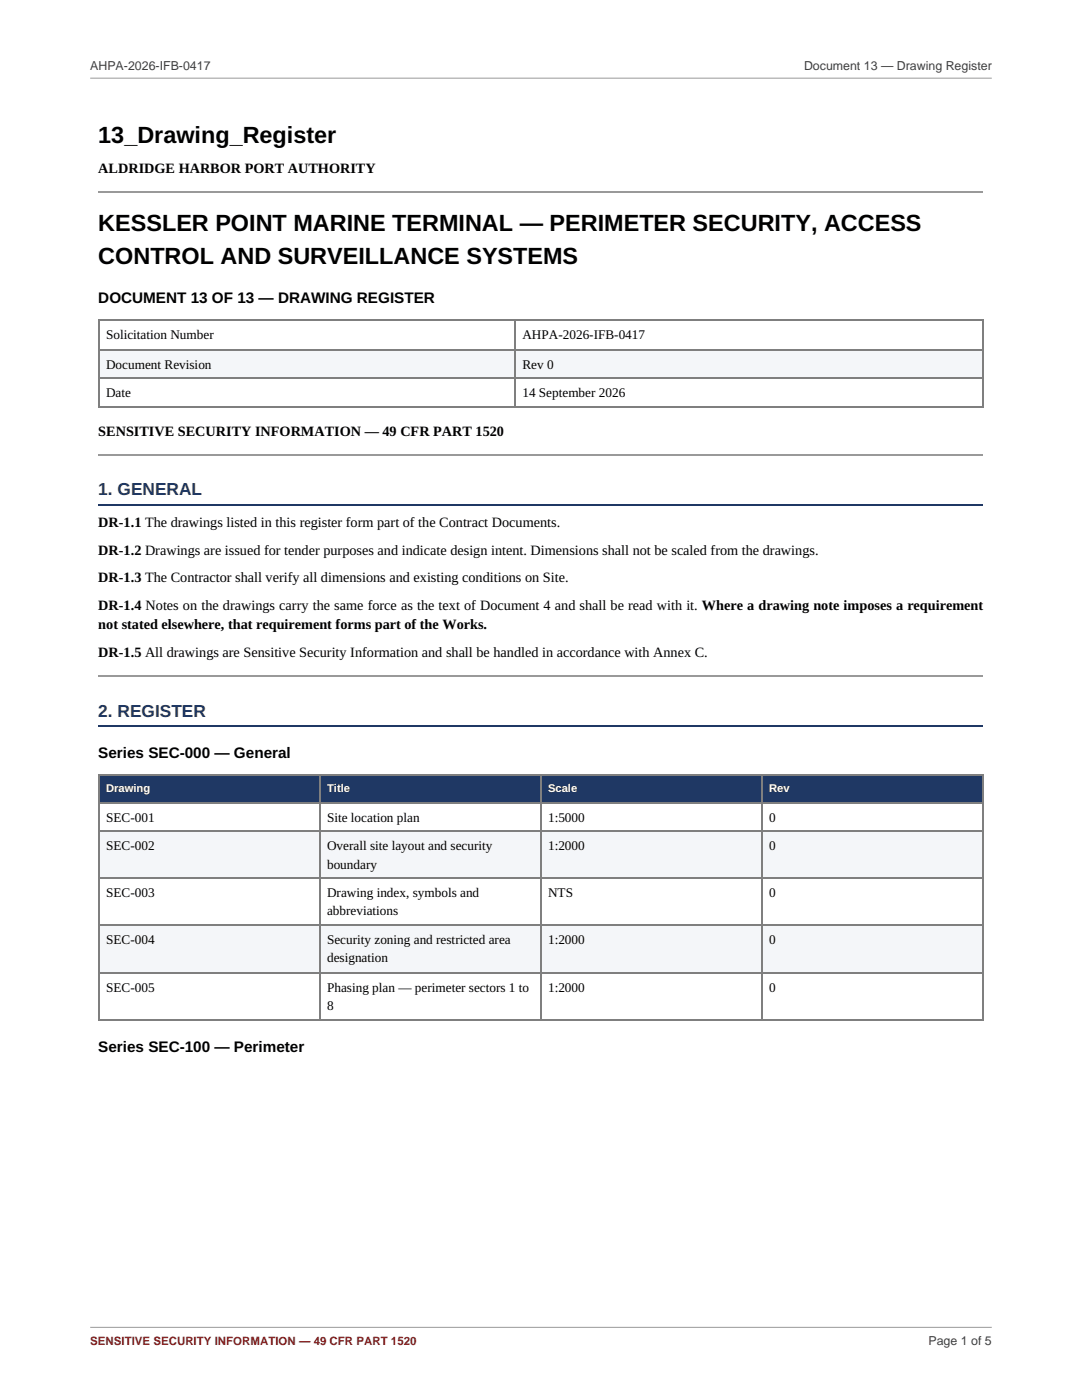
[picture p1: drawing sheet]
<svg xmlns="http://www.w3.org/2000/svg" width="216mm" height="279mm" viewBox="0 0 216 279" stroke-linecap="round" stroke-linejoin="round" font-family="sans-serif">
<defs><g id="words">
<g font-size="4.7">
<text x="19.6" y="28.5">13_Drawing_Register</text>
<text x="19.6" y="46.1">KESSLER POINT MARINE TERMINAL — PERIMETER SECURITY, ACCESS</text>
<text x="19.6" y="52.6">CONTROL AND SURVEILLANCE SYSTEMS</text>
</g>
<g font-size="3.5" fill="#1f3864">
<text x="19.6" y="98.8">1. GENERAL</text>
<text x="19.6" y="143.1">2. REGISTER</text>
</g>
<g font-size="3">
<text x="19.6" y="60.6">DOCUMENT 13 OF 13 — DRAWING REGISTER</text>
<text x="19.6" y="151.2">Series SEC-000 — General</text>
<text x="19.6" y="209.9">Series SEC-100 — Perimeter</text>
</g>
<g font-size="2.8">
<text x="19.6" y="34.6">ALDRIDGE HARBOR PORT AUTHORITY</text>
<text x="19.6" y="87">SENSITIVE SECURITY INFORMATION — 49 CFR PART 1520</text>
<text x="19.6" y="105.3">DR-1.1 The drawings listed in this register form part of the Contract Documents.</text>
<text x="19.6" y="110.8">DR-1.2 Drawings are issued for tender purposes and indicate design intent. Dimensions shall not be scaled from the drawings.</text>
<text x="19.6" y="116.2">DR-1.3 The Contractor shall verify all dimensions and existing conditions on Site.</text>
<text x="19.6" y="121.7">DR-1.4 Notes on the drawings carry the same force as the text of Document 4 and shall be read with it. Where a drawing note imposes a requirement</text>
<text x="19.6" y="125.6">not stated elsewhere, that requirement forms part of the Works.</text>
<text x="19.6" y="131.1">DR-1.5 All drawings are Sensitive Security Information and shall be handled in accordance with Annex C.</text>
</g>
<g font-size="2.6">
<text x="21.2" y="67.7">Solicitation Number</text>
<text x="104.2" y="67.7">AHPA-2026-IFB-0417</text>
<text x="21.2" y="73.6">Document Revision</text>
<text x="104.2" y="73.6">Rev 0</text>
<text x="21.2" y="79.3">Date</text>
<text x="104.2" y="79.3">14 September 2026</text>
<text x="21.2" y="164">SEC-001</text>
<text x="65.3" y="164">Site location plan</text>
<text x="109.4" y="164">1:5000</text>
<text x="153.5" y="164">0</text>
<text x="21.2" y="169.7">SEC-002</text>
<text x="65.3" y="169.7">Overall site layout and security</text>
<text x="65.3" y="173.3">boundary</text>
<text x="109.4" y="169.7">1:2000</text>
<text x="153.5" y="169.7">0</text>
<text x="21.2" y="179">SEC-003</text>
<text x="65.3" y="179">Drawing index, symbols and</text>
<text x="109.4" y="179">NTS</text>
<text x="153.5" y="179">0</text>
<text x="65.3" y="182.7">abbreviations</text>
<text x="21.2" y="188.4">SEC-004</text>
<text x="65.3" y="188.4">Security zoning and restricted area</text>
<text x="109.4" y="188.4">1:2000</text>
<text x="153.5" y="188.4">0</text>
<text x="21.2" y="197.9">SEC-005</text>
<text x="65.3" y="192">designation</text>
<text x="65.3" y="197.9">Phasing plan — perimeter sectors 1 to</text>
<text x="109.4" y="197.9">1:2000</text>
<text x="153.5" y="197.9">0</text>
<text x="65.3" y="201.6">8</text>
</g>
<g font-size="2.5" fill="#404040">
<text x="18" y="14">AHPA-2026-IFB-0417</text>
<text x="160.4" y="14">Document 13 — Drawing Register</text>
<text x="185.3" y="268.4">Page 1 of 5</text>
</g>
<text font-size="2.3" fill="#9e1717" x="18" y="268.4">SENSITIVE SECURITY INFORMATION — 49 CFR PART 1520</text>
<g font-size="2.2" fill="#fff">
<text x="21.2" y="158.1">Drawing</text>
<text x="65.3" y="158.1">Title</text>
<text x="109.4" y="158.1">Scale</text>
<text x="153.5" y="158.1">Rev</text>
</g>
</g></defs>
<path d="M19.6 38.3h176.6" fill="none" stroke="#999" stroke-width=".2"/>
<g fill="#f4f6f9">
<path d="M19.6 69.7h83.1v5.7h-83.1z"/>
<path d="M102.7 69.7h93.3v5.7h-93.3z"/>
</g>
<path d="M19.6 75.5h176.6M19.6 69.8h176.6M19.6 63.9h176.6M19.7 63.8v17.5M102.8 63.8v17.5M196.1 63.8v17.5M19.6 81.2h176.6" fill="none" stroke="#7f7f7f" stroke-width=".2"/>
<path d="M19.6 90.7h176.6M19.6 134.8h176.6" fill="none" stroke="#999" stroke-width=".2"/>
<path d="M19.6 100.7h176.6M19.6 144.8h176.6" fill="none" stroke="#1f3864" stroke-width=".2"/>
<g fill="#1f3864">
<path d="M19.6 154.7h44.1v5.4h-44.1z"/>
<path d="M63.7 154.7h44.1v5.4h-44.1z"/>
<path d="M107.8 154.7h44.1v5.4h-44.1z"/>
<path d="M151.9 154.7h44.1v5.4h-44.1z"/>
</g>
<g fill="#f4f6f9">
<path d="M19.6 165.8h44.1v9.4h-44.1z"/>
<path d="M63.7 165.8h44.1v9.4h-44.1z"/>
<path d="M107.8 165.8h44.1v9.4h-44.1z"/>
<path d="M151.9 165.8h44.1v9.4h-44.1z"/>
<path d="M19.6 184.5h44.1v9.6h-44.1z"/>
<path d="M63.7 184.5h44.1v9.6h-44.1z"/>
<path d="M107.8 184.5h44.1v9.6h-44.1z"/>
<path d="M151.9 184.5h44.1v9.6h-44.1z"/>
</g>
<path d="M19.6 154.8h176.6M19.7 154.7v48.9M63.8 154.7v48.9M107.9 154.7v48.9M152 154.7v48.9M196.1 154.7v48.9M19.6 175.3h176.6M19.6 165.9h176.6M19.6 160.2h176.6M19.6 194.2h176.6M19.6 184.6h176.6M19.6 203.5h176.6" fill="none" stroke="#7f7f7f" stroke-width=".2"/>
<path d="M18 15.6h179.9M18 264.9h179.9" fill="none" stroke="#999" stroke-width=".2"/>
<use href="#words"/>
</svg>
